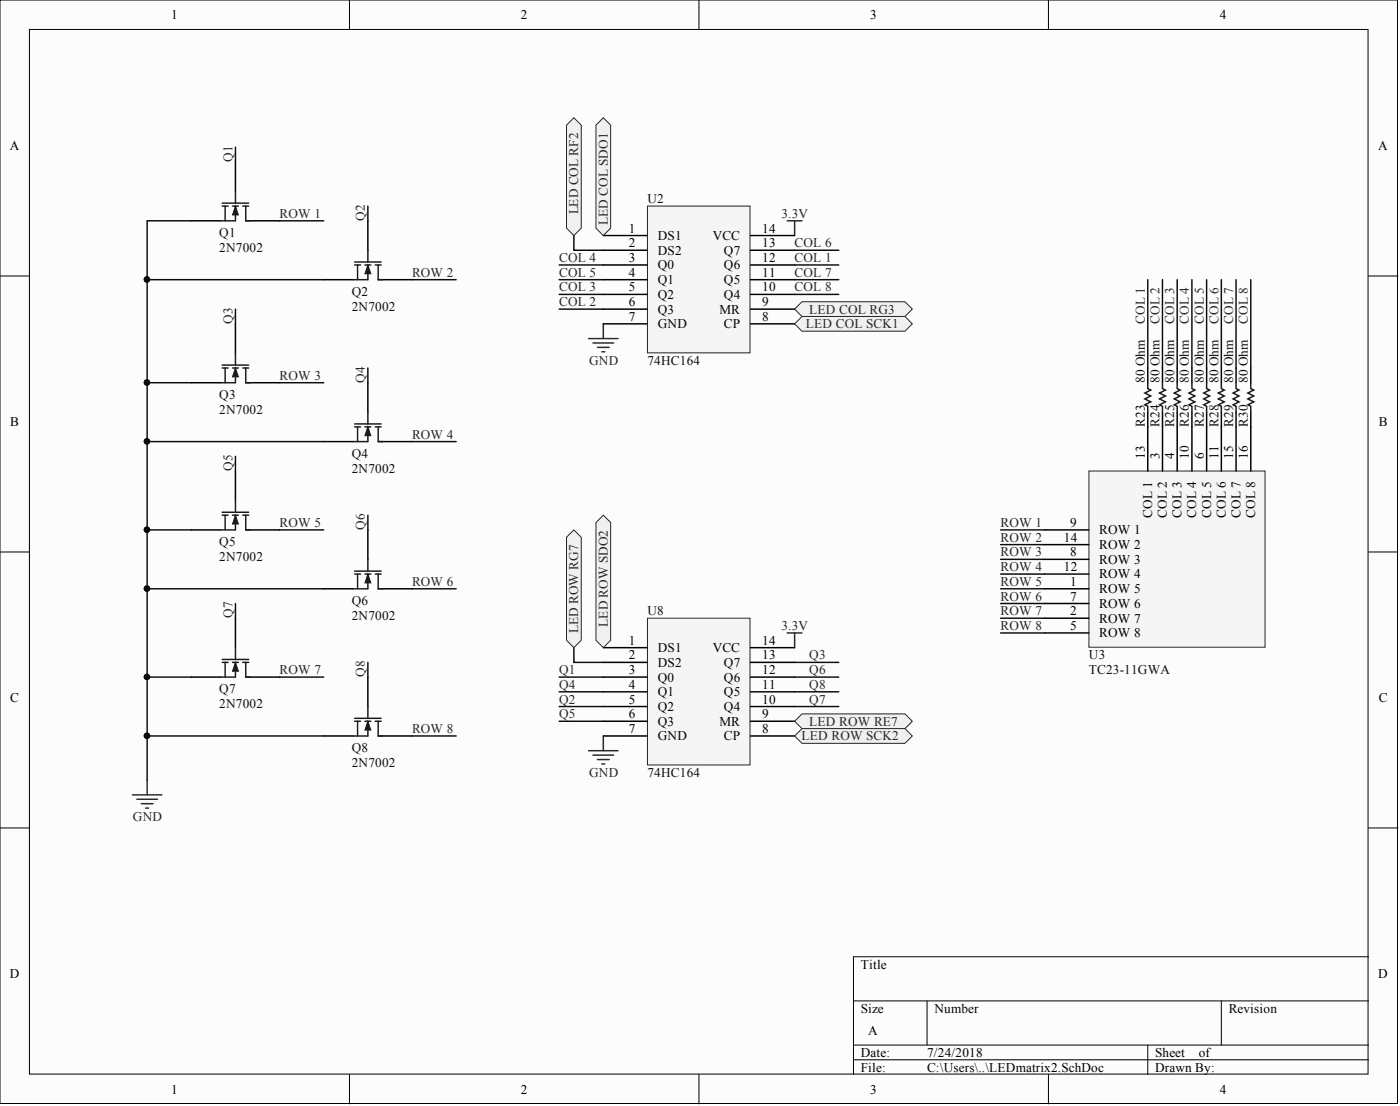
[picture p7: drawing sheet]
<svg xmlns="http://www.w3.org/2000/svg" width="241mm" height="190mm" viewBox="0 0 241 190" stroke-linecap="round" stroke-linejoin="round" font-family="sans-serif">
<defs><g id="words">
<g font-size="2.3">
<text x="29.5" y="3.3">1</text>
<text x="89.8" y="3.3">2</text>
<text x="150" y="3.3">3</text>
<text x="210.3" y="3.3">4</text>
<text x="1.7" y="25.8">A</text>
<text x="237.6" y="25.8">A</text>
<text x="108.4" y="40.1">1</text>
<text x="113.4" y="41.3">DS1</text>
<text x="122.8" y="41.3">VCC</text>
<text x="131.4" y="40.1">14</text>
<text x="108.4" y="42.6">2</text>
<text x="108.4" y="45.1">3</text>
<text x="108.4" y="47.7">4</text>
<text x="113.4" y="43.9">DS2</text>
<text x="113.4" y="46.4">Q0</text>
<text x="124.8" y="46.4">Q6</text>
<text x="124.8" y="43.9">Q7</text>
<text x="131.4" y="47.7">11</text>
<text x="131.4" y="45.1">12</text>
<text x="131.4" y="42.6">13</text>
<text x="108.4" y="50.2">5</text>
<text x="108.4" y="52.7">6</text>
<text x="113.4" y="48.9">Q1</text>
<text x="113.4" y="51.5">Q2</text>
<text x="124.8" y="51.5">Q4</text>
<text x="124.8" y="48.9">Q5</text>
<text x="131.4" y="52.7">9</text>
<text x="131.4" y="50.2">10</text>
<text x="108.4" y="55.3">7</text>
<text x="113.4" y="54">Q3</text>
<text x="113.4" y="56.5">GND</text>
<text x="124" y="54">MR</text>
<text x="124.8" y="56.5">CP</text>
<text x="131.4" y="55.3">8</text>
<text x="1.8" y="73.4">B</text>
<text x="237.6" y="73.4">B</text>
<text x="197.3" y="79.1" transform="rotate(-90 197.3 79.1)">13</text>
<text x="199.9" y="79.1" transform="rotate(-90 199.9 79.1)">3</text>
<text x="202.4" y="79.1" transform="rotate(-90 202.4 79.1)">4</text>
<text x="204.9" y="79.1" transform="rotate(-90 204.9 79.1)">10</text>
<text x="207.5" y="79.1" transform="rotate(-90 207.5 79.1)">6</text>
<text x="210" y="79.1" transform="rotate(-90 210 79.1)">11</text>
<text x="212.5" y="79.1" transform="rotate(-90 212.5 79.1)">15</text>
<text x="215.1" y="79.1" transform="rotate(-90 215.1 79.1)">16</text>
<text x="198.6" y="89.2" transform="rotate(-90 198.6 89.2)">COL 1</text>
<text x="201.1" y="89.2" transform="rotate(-90 201.1 89.2)">COL 2</text>
<text x="203.7" y="89.2" transform="rotate(-90 203.7 89.2)">COL 3</text>
<text x="206.2" y="89.2" transform="rotate(-90 206.2 89.2)">COL 4</text>
<text x="208.7" y="89.2" transform="rotate(-90 208.7 89.2)">COL 5</text>
<text x="211.3" y="89.2" transform="rotate(-90 211.3 89.2)">COL 6</text>
<text x="213.8" y="89.2" transform="rotate(-90 213.8 89.2)">COL 7</text>
<text x="216.3" y="89.2" transform="rotate(-90 216.3 89.2)">COL 8</text>
<text x="183.4" y="93.3">14</text>
<text x="184.5" y="90.8">9</text>
<text x="184.5" y="95.8">8</text>
<text x="189.5" y="92">ROW 1</text>
<text x="189.5" y="94.6">ROW 2</text>
<text x="183.4" y="98.4">12</text>
<text x="184.5" y="100.9">1</text>
<text x="189.5" y="97.1">ROW 3</text>
<text x="189.5" y="99.6">ROW 4</text>
<text x="184.5" y="103.4">7</text>
<text x="184.5" y="106">2</text>
<text x="189.5" y="102.2">ROW 5</text>
<text x="189.5" y="104.7">ROW 6</text>
<text x="189.5" y="107.2">ROW 7</text>
<text x="108.4" y="111">1</text>
<text x="108.4" y="113.6">2</text>
<text x="113.4" y="112.3">DS1</text>
<text x="122.8" y="112.3">VCC</text>
<text x="131.4" y="113.6">13</text>
<text x="131.4" y="111">14</text>
<text x="184.5" y="108.5">5</text>
<text x="189.5" y="109.8">ROW 8</text>
<text x="108.4" y="116.1">3</text>
<text x="108.4" y="118.7">4</text>
<text x="113.4" y="114.9">DS2</text>
<text x="113.4" y="117.4">Q0</text>
<text x="113.4" y="119.9">Q1</text>
<text x="124.8" y="119.9">Q5</text>
<text x="124.8" y="117.4">Q6</text>
<text x="124.8" y="114.9">Q7</text>
<text x="131.4" y="118.7">11</text>
<text x="131.4" y="116.1">12</text>
<text x="1.8" y="120.9">C</text>
<text x="108.4" y="121.2">5</text>
<text x="108.4" y="123.7">6</text>
<text x="113.4" y="122.5">Q2</text>
<text x="113.4" y="125">Q3</text>
<text x="124" y="125">MR</text>
<text x="124.8" y="122.5">Q4</text>
<text x="131.4" y="123.7">9</text>
<text x="131.4" y="121.2">10</text>
<text x="237.6" y="120.9">C</text>
<text x="108.4" y="126.3">7</text>
<text x="113.4" y="127.5">GND</text>
<text x="124.8" y="127.5">CP</text>
<text x="131.4" y="126.3">8</text>
<text x="148.4" y="166.8">Title</text>
<text x="1.7" y="168.4">D</text>
<text x="237.6" y="168.4">D</text>
<text x="148.4" y="174.4">Size</text>
<text x="149.6" y="178.2">A</text>
<text x="161.1" y="174.4">Number</text>
<text x="211.8" y="174.4">Revision</text>
<text x="148.4" y="182">Date:</text>
<text x="148.4" y="184.6">File:</text>
<text x="159.8" y="182">7/24/2018</text>
<text x="159.8" y="184.6">C:\Users\..\LEDmatrix2.SchDoc</text>
<text x="199.1" y="182">Sheet</text>
<text x="199.1" y="184.6">Drawn By:</text>
<text x="206.6" y="182">of</text>
<text x="29.5" y="188.4">1</text>
<text x="89.8" y="188.4">2</text>
<text x="150" y="188.4">3</text>
<text x="210.3" y="188.4">4</text>
</g>
<g font-size="2.3" fill="#262626">
<text x="40.1" y="27.9" transform="rotate(-90 40.1 27.9)">Q1</text>
<text x="48.2" y="37.5">ROW 1</text>
<text x="62.9" y="38" transform="rotate(-90 62.9 38)">Q2</text>
<text x="99.7" y="36.9" transform="rotate(-90 99.7 36.9)">LED COL RF2</text>
<text x="104.7" y="38.7" transform="rotate(-90 104.7 38.7)">LED COL SDO1</text>
<text x="134.7" y="37.5">3.3V</text>
<text x="71" y="47.7">ROW 2</text>
<text x="96.4" y="47.7">COL 5</text>
<text x="96.4" y="45.1">COL 4</text>
<text x="137" y="47.7">COL 7</text>
<text x="137" y="45.1">COL 1</text>
<text x="137" y="42.6">COL 6</text>
<text x="96.4" y="50.2">COL 3</text>
<text x="96.4" y="52.7">COL 2</text>
<text x="137" y="50.2">COL 8</text>
<text x="40.1" y="55.8" transform="rotate(-90 40.1 55.8)">Q3</text>
<text x="138.9" y="56.5">LED COL SCK1</text>
<text x="139.5" y="54">LED COL RG3</text>
<text x="197.3" y="55.8" transform="rotate(-90 197.3 55.8)">COL 1</text>
<text x="199.9" y="55.8" transform="rotate(-90 199.9 55.8)">COL 2</text>
<text x="202.4" y="55.8" transform="rotate(-90 202.4 55.8)">COL 3</text>
<text x="204.9" y="55.8" transform="rotate(-90 204.9 55.8)">COL 4</text>
<text x="207.5" y="55.8" transform="rotate(-90 207.5 55.8)">COL 5</text>
<text x="210" y="55.8" transform="rotate(-90 210 55.8)">COL 6</text>
<text x="212.5" y="55.8" transform="rotate(-90 212.5 55.8)">COL 7</text>
<text x="215.1" y="55.8" transform="rotate(-90 215.1 55.8)">COL 8</text>
<text x="48.2" y="65.4">ROW 3</text>
<text x="62.9" y="65.9" transform="rotate(-90 62.9 65.9)">Q4</text>
<text x="101.5" y="62.9">GND</text>
<text x="71" y="75.6">ROW 4</text>
<text x="40.1" y="81.1" transform="rotate(-90 40.1 81.1)">Q5</text>
<text x="48.2" y="90.8">ROW 5</text>
<text x="62.9" y="91.3" transform="rotate(-90 62.9 91.3)">Q6</text>
<text x="172.5" y="95.8">ROW 3</text>
<text x="172.5" y="90.8">ROW 1</text>
<text x="172.5" y="93.3">ROW 2</text>
<text x="71" y="100.9">ROW 6</text>
<text x="172.5" y="100.9">ROW 5</text>
<text x="172.5" y="98.4">ROW 4</text>
<text x="40.1" y="106.5" transform="rotate(-90 40.1 106.5)">Q7</text>
<text x="104.7" y="107.9" transform="rotate(-90 104.7 107.9)">LED ROW SDO2</text>
<text x="172.5" y="103.4">ROW 6</text>
<text x="172.5" y="106">ROW 7</text>
<text x="99.7" y="109.1" transform="rotate(-90 99.7 109.1)">LED ROW RG7</text>
<text x="134.7" y="108.5">3.3V</text>
<text x="139.5" y="113.6">Q3</text>
<text x="172.5" y="108.5">ROW 8</text>
<text x="48.2" y="116.1">ROW 7</text>
<text x="62.9" y="116.6" transform="rotate(-90 62.9 116.6)">Q8</text>
<text x="96.4" y="116.1">Q1</text>
<text x="96.4" y="118.7">Q4</text>
<text x="139.5" y="116.1">Q6</text>
<text x="139.5" y="118.7">Q8</text>
<text x="96.4" y="121.2">Q2</text>
<text x="96.4" y="123.7">Q5</text>
<text x="139.5" y="121.2">Q7</text>
<text x="139.5" y="125">LED ROW RE7</text>
<text x="71" y="126.3">ROW 8</text>
<text x="138.1" y="127.5">LED ROW SCK2</text>
<text x="101.5" y="133.9">GND</text>
<text x="22.9" y="141.5">GND</text>
</g>
<g font-size="2.3" fill="#0e0e0e">
<text x="111.6" y="35">U2</text>
<text x="37.8" y="40.8">Q1</text>
<text x="37.8" y="43.4">2N7002</text>
<text x="60.6" y="51">Q2</text>
<text x="60.6" y="53.5">2N7002</text>
<text x="111.6" y="62.9">74HC164</text>
<text x="197.3" y="65.9" transform="rotate(-90 197.3 65.9)">80 Ohm</text>
<text x="199.9" y="65.9" transform="rotate(-90 199.9 65.9)">80 Ohm</text>
<text x="202.4" y="65.9" transform="rotate(-90 202.4 65.9)">80 Ohm</text>
<text x="204.9" y="65.9" transform="rotate(-90 204.9 65.9)">80 Ohm</text>
<text x="207.5" y="65.9" transform="rotate(-90 207.5 65.9)">80 Ohm</text>
<text x="210" y="65.9" transform="rotate(-90 210 65.9)">80 Ohm</text>
<text x="212.5" y="65.9" transform="rotate(-90 212.5 65.9)">80 Ohm</text>
<text x="215.1" y="65.9" transform="rotate(-90 215.1 65.9)">80 Ohm</text>
<text x="37.8" y="68.7">Q3</text>
<text x="37.8" y="71.2">2N7002</text>
<text x="197.3" y="73.5" transform="rotate(-90 197.3 73.5)">R23</text>
<text x="199.9" y="73.5" transform="rotate(-90 199.9 73.5)">R24</text>
<text x="202.4" y="73.5" transform="rotate(-90 202.4 73.5)">R25</text>
<text x="204.9" y="73.5" transform="rotate(-90 204.9 73.5)">R26</text>
<text x="207.5" y="73.5" transform="rotate(-90 207.5 73.5)">R27</text>
<text x="210" y="73.5" transform="rotate(-90 210 73.5)">R28</text>
<text x="212.5" y="73.5" transform="rotate(-90 212.5 73.5)">R29</text>
<text x="215.1" y="73.5" transform="rotate(-90 215.1 73.5)">R30</text>
<text x="60.6" y="78.9">Q4</text>
<text x="60.6" y="81.4">2N7002</text>
<text x="37.8" y="94.1">Q5</text>
<text x="37.8" y="96.6">2N7002</text>
<text x="60.6" y="104.2">Q6</text>
<text x="60.6" y="106.7">2N7002</text>
<text x="111.6" y="106">U8</text>
<text x="187.7" y="113.6">U3</text>
<text x="37.8" y="119.4">Q7</text>
<text x="187.7" y="116.1">TC23-11GWA</text>
<text x="37.8" y="121.9">2N7002</text>
<text x="60.6" y="129.6">Q8</text>
<text x="60.6" y="132.1">2N7002</text>
<text x="111.6" y="133.9">74HC164</text>
</g>
</g></defs>
<g fill="#fcfcfc" stroke="#000" stroke-width=".17">
<path d="M0 0h240.9v190.1h-240.9z"/>
<path d="M5.1 5.1h230.7v179.9h-230.7z"/>
</g>
<g fill="none" stroke="#000" stroke-width=".17">
<path d="M60.2 0v5.1M120.5 0v5.1M180.7 0v5.1M0 47.5h5.1M235.9 47.5h5M0 95.1h5.1M235.9 95.1h5M0 142.6h5.1M235.9 142.6h5M147.1 172.4h88.8M159.8 172.4v7.6M210.5 172.4v7.6"/>
<path d="M235.9 164.8h-88.8v20.3M60.2 185.1v5M120.5 185.1v5M147.1 180h88.8M147.1 182.5h88.8M180.7 185.1v5M197.8 180v5.1"/>
</g>
<g fill="none" stroke="#0e0e0e" stroke-width=".25">
<path d="M25.4 48.2h30.4M71 48.2h7.6M197.8 48.2v15.2M200.4 48.2v15.2M202.9 48.2v15.2M205.4 48.2v15.2M208 48.2v15.2M210.5 48.2v15.2M213 48.2v15.2M215.6 48.2v15.2M25.4 65.9h7.6M25.4 76.1h30.4"/>
<path d="M48.2 65.9h7.6M71 76.1h7.6M25.4 91.3h7.6M48.2 91.3h7.6M172.5 91.3h7.6M172.5 93.8h7.6M172.5 96.3h7.6M172.5 98.9h7.6M25.4 101.4h30.4M25.4 116.6h7.6M48.2 116.6h7.6M71 101.4h7.6"/>
<path d="M172.5 101.4h7.6M172.5 103.9h7.6M172.5 106.5h7.6M172.5 109h7.6M55.8 126.8h-30.4v7.6M71 126.8h7.6"/>
</g>
<path d="M33 38h5M40.6 27.9v5.1M43.1 38h5.1M197.8 63.4v2.5M197.8 71v2.5" fill="none" stroke="#000" stroke-width=".25"/>
<path d="M38.3 35h4.6M38.3 35.5h1M38.8 35.5v2.5M40.1 35.5h1M40.6 33v2M40.6 35.5v2.5h-2.6M41.8 35.5h1.1M42.4 35.5v2.5h.7M197.8 65.9v1l.5 .3-1 .5 1 .5-1 .5 1 .5-1 .5 .5 .3v1" fill="none" stroke="#1c1c1c" stroke-width=".25"/>
<path d="M40.6 35.5l.5 1.5h-1z" fill="#1c1c1c" stroke="#1c1c1c" stroke-width=".17"/>
<g fill="#0e0e0e" stroke="#0e0e0e" stroke-width=".17">
<circle cx="25.3" cy="65.9" r=".47"/>
<circle cx="25.3" cy="91.2" r=".47"/>
<circle cx="25.3" cy="116.6" r=".47"/>
<circle cx="25.3" cy="48.1" r=".47"/>
<circle cx="25.3" cy="101.4" r=".47"/>
<circle cx="25.3" cy="76" r=".47"/>
<circle cx="25.3" cy="126.7" r=".47"/>
</g>
<path d="M22.8 136.9h5.1M23.6 137.7h3.5M24.3 138.4h2.1M25.1 139.2h.5M25.4 134.4v2.5" fill="none" stroke="#262626" stroke-width=".25"/>
<path d="M187.7 81.1h30.3v30.4h-30.3z" fill="#f5f5f5" stroke="#262626" stroke-width=".17"/>
<g fill="none" stroke="#000" stroke-width=".25">
<path d="M197.8 73.5v7.6M200.4 73.5v7.6M202.9 73.5v7.6M205.4 73.5v7.6M208 73.5v7.6M210.5 73.5v7.6M213 73.5v7.6M215.6 73.5v7.6M180.1 91.3h7.6M180.1 93.8h7.6M180.1 96.3h7.6M180.1 98.9h7.6"/>
<path d="M180.1 101.4h7.6M180.1 103.9h7.6M180.1 106.5h7.6M180.1 109h7.6"/>
</g>
<path d="M135.7 38h2.5M137 38v2.6M101.4 58.3h5.1M102.2 59.1h3.6M103 59.8h2M104 55.8v2.5M103.7 60.6h.5" fill="none" stroke="#262626" stroke-width=".25"/>
<path d="M96.4 45.6h7.6M96.4 48.2h7.6M96.4 50.7h7.6M96.4 53.2h7.6M137 45.6h7.6M137 43.1h7.6M137 48.2h7.6M137 50.7h7.6" fill="none" stroke="#0e0e0e" stroke-width=".25"/>
<path d="M111.6 35.5h17.7v25.3h-17.7z" fill="#f5f5f5" stroke="#262626" stroke-width=".17"/>
<g fill="none" stroke="#000" stroke-width=".25">
<path d="M104 40.6h7.6M104 43.1h7.6M104 45.6h7.6M104 48.2h7.6M104 50.7h7.6M104 53.2h7.6M104 55.8h7.6M129.3 40.6h7.7M129.3 43.1h7.7M129.3 45.6h7.7M129.3 48.2h7.7M129.3 50.7h7.7"/>
<path d="M129.3 53.2h7.7M129.3 55.8h7.7"/>
</g>
<path d="M98.9 40.6v2.5h5.1M96.4 116.6h7.6M96.4 119.2h7.6M137 116.6h7.6M137 119.2h7.6M137 114.1h7.6M96.4 121.7h7.6M96.4 124.2h7.6M137 121.7h7.6" fill="none" stroke="#0e0e0e" stroke-width=".25"/>
<path d="M135.7 109h2.5M137 109v2.6M101.4 129.3h5.1M102.2 130.1h3.6M103 130.8h2M103.7 131.6h.5M104 126.8v2.5" fill="none" stroke="#262626" stroke-width=".25"/>
<path d="M111.6 106.5h17.7v25.3h-17.7z" fill="#f5f5f5" stroke="#262626" stroke-width=".17"/>
<g fill="none" stroke="#000" stroke-width=".25">
<path d="M104 111.6h7.6M104 114.1h7.6M104 116.6h7.6M104 119.2h7.6M129.3 111.6h7.7M129.3 114.1h7.7M129.3 116.6h7.7M129.3 119.2h7.7M104 121.7h7.6M104 124.2h7.6M104 126.8h7.6M129.3 121.7h7.7"/>
<path d="M129.3 124.2h7.7M129.3 126.8h7.7"/>
</g>
<path d="M33 38h-7.6v88.8M40.6 25.4v2.5M48.2 38h7.6M63.4 35.5v2.5M40.6 53.2v2.6M40.6 78.6v2.5M63.4 63.4v2.5M63.4 88.7v2.6M40.6 103.9v2.6M63.4 114.1v2.5M98.9 111.6v2.5h5.1" fill="none" stroke="#0e0e0e" stroke-width=".25"/>
<g fill="#0e0e0e" stroke="#0e0e0e" stroke-width=".17">
<circle cx="25.3" cy="126.7" r=".47"/>
<circle cx="25.3" cy="116.6" r=".47"/>
<circle cx="25.3" cy="101.4" r=".47"/>
<circle cx="25.3" cy="91.2" r=".47"/>
<circle cx="25.3" cy="76" r=".47"/>
<circle cx="25.3" cy="65.9" r=".47"/>
<circle cx="25.3" cy="48.1" r=".47"/>
</g>
<g fill="#f0f0f0" stroke="#262626" stroke-width=".17">
<path d="M137 53.2l1.2-1.2h17.8l1.2 1.2-1.2 1.3h-17.8z" fill-rule="evenodd"/>
<path d="M137 55.8l1.2-1.3h17.8l1.2 1.3-1.2 1.2h-17.8z" fill-rule="evenodd"/>
<path d="M102.7 21.6l1.3-1.3 1.3 1.3v17.7l-1.3 1.3-1.3-1.3z" fill-rule="evenodd"/>
<path d="M97.6 21.6l1.3-1.3 1.3 1.3v17.7l-1.3 1.3-1.3-1.3z" fill-rule="evenodd"/>
<path d="M102.7 90l1.3-1.3 1.3 1.3v20.3l-1.3 1.3-1.3-1.3z" fill-rule="evenodd"/>
<path d="M97.6 92.5l1.3-1.2 1.3 1.2v17.8l-1.3 1.3-1.3-1.3z" fill-rule="evenodd"/>
<path d="M137 124.2l1.2-1.2h17.8l1.2 1.2-1.2 1.3h-17.8z" fill-rule="evenodd"/>
<path d="M137 126.8l1.2-1.3h17.8l1.2 1.3-1.2 1.2h-17.8z" fill-rule="evenodd"/>
</g>
<g fill="none" stroke="#000" stroke-width=".25">
<path d="M63.4 38v5.1M40.6 55.8v5.1M55.8 48.2h5.1M65.9 48.2h5.1M33 65.9h5M43.1 65.9h5.1M55.8 76.1h5.1M63.4 65.9v5.1M65.9 76.1h5.1M200.4 63.4v2.5M200.4 71v2.5M202.9 63.4v2.5"/>
<path d="M202.9 71v2.5M205.4 63.4v2.5M205.4 71v2.5M208 63.4v2.5M208 71v2.5M210.5 63.4v2.5M210.5 71v2.5M213 63.4v2.5M213 71v2.5M215.6 63.4v2.5M215.6 71v2.5M33 91.3h5"/>
<path d="M40.6 81.1v5.1M43.1 91.3h5.1M63.4 91.3v5M33 116.6h5M40.6 106.5v5.1M43.1 116.6h5.1M55.8 101.4h5.1M63.4 116.6v5.1M65.9 101.4h5.1M55.8 126.8h5.1M65.9 126.8h5.1"/>
</g>
<g fill="none" stroke="#1c1c1c" stroke-width=".25">
<path d="M61.1 45.1h4.6M61.1 45.6h1M61.6 45.6v2.6M62.9 45.6h1M63.4 43.1v2M63.4 45.6v2.6h-2.5M64.7 45.6h1M65.2 45.6v2.6h.7M38.3 62.9h4.6M38.3 63.4h1M38.8 63.4v2.5M40.1 63.4h1"/>
<path d="M40.6 60.9v2M40.6 63.4v2.5h-2.6M41.8 63.4h1.1M42.4 63.4v2.5h.7M61.1 73h4.6M61.1 73.5h1M61.6 73.5v2.6M62.9 73.5h1M63.4 71v2M63.4 73.5v2.6h-2.5M64.7 73.5h1M65.2 73.5v2.6h.7"/>
<path d="M200.4 65.9v1l.5 .3-1 .5 1 .5-1 .5 1 .5-1 .5 .5 .3v1M202.9 65.9v1l.5 .3-1 .5 1 .5-1 .5 1 .5-1 .5 .5 .3v1M205.4 65.9v1l.5 .3-1 .5 1 .5-1 .5 1 .5-1 .5 .5 .3v1M208 65.9v1l.5 .3-1 .5 1 .5-1 .5 1 .5-1 .5 .5 .3v1M210.5 65.9v1l.5 .3-1 .5 1 .5-1 .5 1 .5-1 .5 .5 .3v1M213 65.9v1l.6 .3-1.1 .5 1.1 .5-1.1 .5 1.1 .5-1.1 .5 .5 .3v1M215.6 65.9v1l.5 .3-1 .5 1 .5-1 .5 1 .5-1 .5 .5 .3v1M38.3 88.2h4.6M38.3 88.7h1M38.8 88.7v2.6M40.1 88.7h1M40.6 86.2v2"/>
<path d="M40.6 88.7v2.6h-2.6M41.8 88.7h1.1M42.4 88.7v2.6h.7M61.1 98.4h4.6M61.1 98.9h1M61.6 98.9v2.5M62.9 98.9h1M63.4 96.3v2.1M63.4 98.9v2.5h-2.5M64.7 98.9h1M65.2 98.9v2.5h.7M38.3 113.6h4.6"/>
<path d="M38.3 114.1h1M38.8 114.1v2.5M40.1 114.1h1M40.6 111.6v2M40.6 114.1v2.5h-2.6M41.8 114.1h1.1M42.4 114.1v2.5h.7M61.1 123.7h4.6M61.1 124.2h1M61.6 124.2v2.6M62.9 124.2h1M63.4 121.7v2"/>
<path d="M63.4 124.2v2.6h-2.5M64.7 124.2h1M65.2 124.2v2.6h.7"/>
</g>
<g fill="#1c1c1c" stroke="#1c1c1c" stroke-width=".17">
<path d="M40.6 63.4l.5 1.5h-1z"/>
<path d="M40.6 88.7l.5 1.6h-1z"/>
<path d="M40.6 114.1l.5 1.5h-1z"/>
<path d="M63.4 45.6l.5 1.6h-1z"/>
<path d="M63.4 73.5l.5 1.5h-1z"/>
<path d="M63.4 98.9l.5 1.5h-1z"/>
<path d="M63.4 124.2l.5 1.6h-1z"/>
</g>
<use href="#words"/>
</svg>
